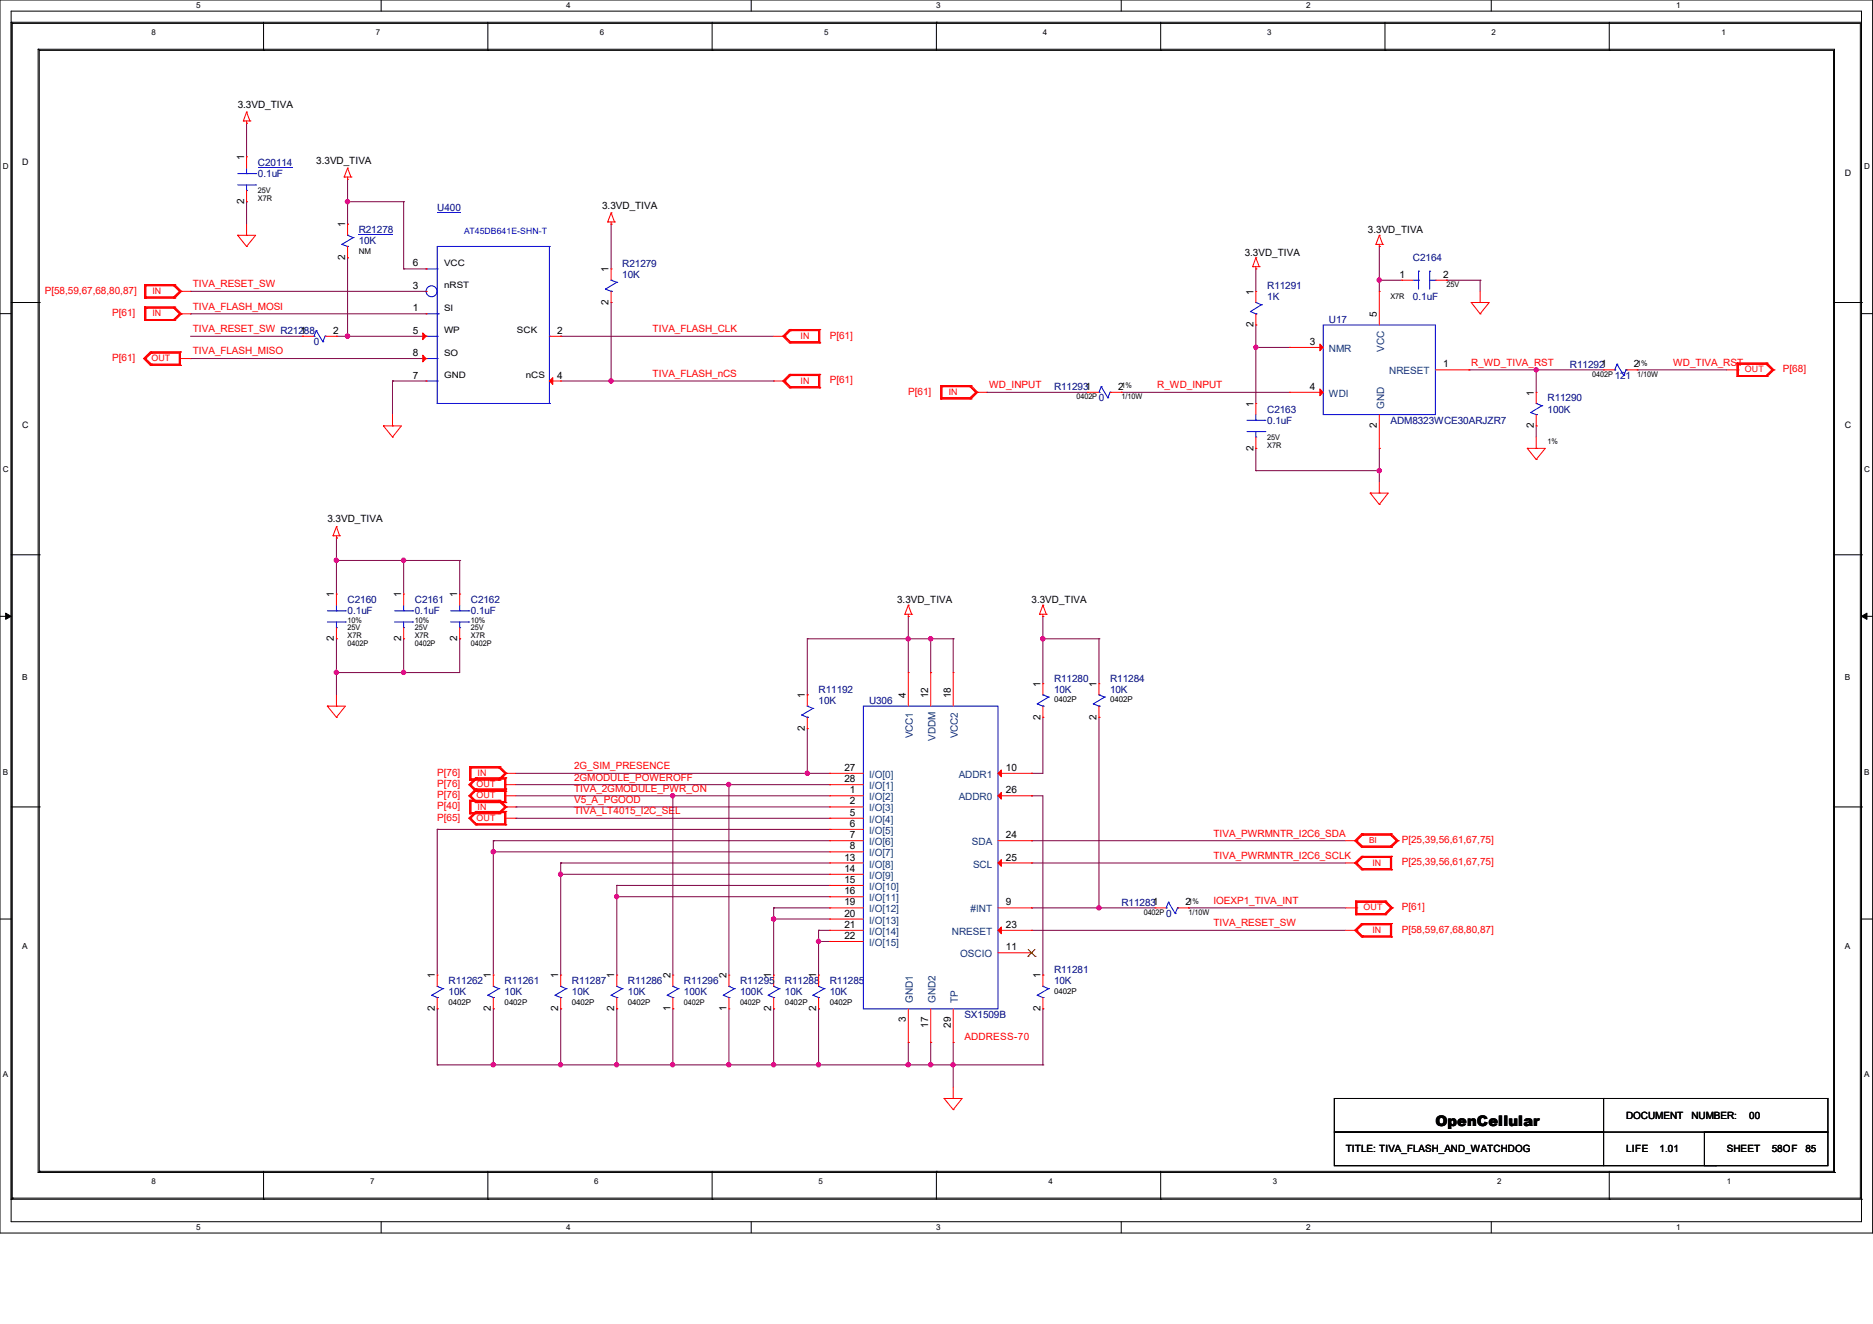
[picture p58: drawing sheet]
<svg xmlns="http://www.w3.org/2000/svg" width="420mm" height="297mm" viewBox="0 0 420 297" stroke-linecap="round" stroke-linejoin="round" font-family="sans-serif">
<defs><g id="words">
<text font-size="3.3" x="321.9" y="252.5">OpenCellular</text>
<g font-size="2.2">
<text x="53.3" y="24.1">3.3VD_TIVA</text>
<text x="54.7" y="35.9" transform="rotate(-90 54.7 35.9)">1</text>
<text x="70.9" y="36.7">3.3VD_TIVA</text>
<text x="54.7" y="45.8" transform="rotate(-90 54.7 45.8)">2</text>
<text x="135" y="46.8">3.3VD_TIVA</text>
<text x="77.4" y="51" transform="rotate(-90 77.4 51)">1</text>
<text x="306.7" y="52.3">3.3VD_TIVA</text>
<text x="77.4" y="58.3" transform="rotate(-90 77.4 58.3)">2</text>
<text x="92.5" y="59.8">6</text>
<text x="279.1" y="57.3">3.3VD_TIVA</text>
<text x="92.5" y="64.8">3</text>
<text x="136.5" y="61.1" transform="rotate(-90 136.5 61.1)">1</text>
<text x="313.8" y="62.3">1</text>
<text x="323.6" y="62.3">2</text>
<text x="92.5" y="69.9">1</text>
<text x="136.5" y="68.4" transform="rotate(-90 136.5 68.4)">2</text>
<text x="281.1" y="66.1" transform="rotate(-90 281.1 66.1)">1</text>
<text x="308.7" y="71.1" transform="rotate(-90 308.7 71.1)">5</text>
<text x="67.4" y="74.9">1</text>
<text x="74.7" y="74.9">2</text>
<text x="92.5" y="74.9">5</text>
<text x="125" y="74.9">2</text>
<text x="281.1" y="73.4" transform="rotate(-90 281.1 73.4)">2</text>
<text x="293.7" y="77.4">3</text>
<text x="92.5" y="79.9">8</text>
<text x="323.6" y="82.4">1</text>
<text x="366.4" y="82.4">2</text>
<text x="92.5" y="84.9">7</text>
<text x="125" y="84.9">4</text>
<text x="250.7" y="87.5">2</text>
<text x="293.7" y="87.5">4</text>
<text x="343.9" y="88.7" transform="rotate(-90 343.9 88.7)">1</text>
<text x="281.1" y="91.2" transform="rotate(-90 281.1 91.2)">1</text>
<text x="281.1" y="101.1" transform="rotate(-90 281.1 101.1)">2</text>
<text x="308.7" y="96.1" transform="rotate(-90 308.7 96.1)">2</text>
<text x="343.9" y="96.1" transform="rotate(-90 343.9 96.1)">2</text>
<text x="73.4" y="117.2">3.3VD_TIVA</text>
<text x="74.9" y="134" transform="rotate(-90 74.9 134)">1</text>
<text x="90" y="134" transform="rotate(-90 90 134)">1</text>
<text x="102.5" y="134" transform="rotate(-90 102.5 134)">1</text>
<text x="201.2" y="135.3">3.3VD_TIVA</text>
<text x="231.3" y="135.3">3.3VD_TIVA</text>
<text x="74.9" y="143.8" transform="rotate(-90 74.9 143.8)">2</text>
<text x="90" y="143.8" transform="rotate(-90 90 143.8)">2</text>
<text x="102.5" y="143.8" transform="rotate(-90 102.5 143.8)">2</text>
<text x="233.3" y="154.1" transform="rotate(-90 233.3 154.1)">1</text>
<text x="245.9" y="154.1" transform="rotate(-90 245.9 154.1)">1</text>
<text x="180.5" y="156.6" transform="rotate(-90 180.5 156.6)">1</text>
<text x="203.1" y="156.6" transform="rotate(-90 203.1 156.6)">4</text>
<text x="208.2" y="156.6" transform="rotate(-90 208.2 156.6)">12</text>
<text x="213.2" y="156.6" transform="rotate(-90 213.2 156.6)">18</text>
<text x="233.3" y="161.5" transform="rotate(-90 233.3 161.5)">2</text>
<text x="245.9" y="161.5" transform="rotate(-90 245.9 161.5)">2</text>
<text x="180.5" y="164" transform="rotate(-90 180.5 164)">2</text>
<text x="189.4" y="172.9">27</text>
<text x="225.6" y="172.9">10</text>
<text x="189.4" y="175.5">28</text>
<text x="190.6" y="178">1</text>
<text x="225.6" y="178">26</text>
<text x="190.6" y="180.5">2</text>
<text x="190.6" y="183">5</text>
<text x="190.6" y="185.5">6</text>
<text x="190.6" y="188">7</text>
<text x="190.6" y="190.5">8</text>
<text x="225.6" y="188">24</text>
<text x="189.4" y="193">13</text>
<text x="189.4" y="195.6">14</text>
<text x="225.6" y="193">25</text>
<text x="189.4" y="198.1">15</text>
<text x="189.4" y="200.6">16</text>
<text x="189.4" y="203.1">19</text>
<text x="225.6" y="203.1">9</text>
<text x="265.8" y="203.1">2</text>
<text x="189.4" y="205.6">20</text>
<text x="189.4" y="208.2">21</text>
<text x="225.6" y="208.2">23</text>
<text x="189.4" y="210.7">22</text>
<text x="225.6" y="213.2">11</text>
<text x="97.5" y="219.5" transform="rotate(-90 97.5 219.5)">1</text>
<text x="110.1" y="219.5" transform="rotate(-90 110.1 219.5)">1</text>
<text x="125.2" y="219.5" transform="rotate(-90 125.2 219.5)">1</text>
<text x="137.8" y="219.5" transform="rotate(-90 137.8 219.5)">1</text>
<text x="150.3" y="219.5" transform="rotate(-90 150.3 219.5)">2</text>
<text x="162.9" y="219.5" transform="rotate(-90 162.9 219.5)">2</text>
<text x="172.9" y="219.5" transform="rotate(-90 172.9 219.5)">1</text>
<text x="183" y="219.5" transform="rotate(-90 183 219.5)">1</text>
<text x="233.3" y="219.5" transform="rotate(-90 233.3 219.5)">1</text>
<text x="97.5" y="226.8" transform="rotate(-90 97.5 226.8)">2</text>
<text x="110.1" y="226.8" transform="rotate(-90 110.1 226.8)">2</text>
<text x="125.2" y="226.8" transform="rotate(-90 125.2 226.8)">2</text>
<text x="137.8" y="226.8" transform="rotate(-90 137.8 226.8)">2</text>
<text x="150.3" y="226.8" transform="rotate(-90 150.3 226.8)">1</text>
<text x="162.9" y="226.8" transform="rotate(-90 162.9 226.8)">1</text>
<text x="172.9" y="226.8" transform="rotate(-90 172.9 226.8)">2</text>
<text x="183" y="226.8" transform="rotate(-90 183 226.8)">2</text>
<text x="233.3" y="226.8" transform="rotate(-90 233.3 226.8)">2</text>
<text x="203.1" y="229.4" transform="rotate(-90 203.1 229.4)">3</text>
<text x="208.2" y="230.6" transform="rotate(-90 208.2 230.6)">17</text>
<text x="213.2" y="230.6" transform="rotate(-90 213.2 230.6)">29</text>
<text x="364.6" y="251">DOCUMENT</text>
<text x="379.3" y="251">NUMBER:</text>
<text x="392.3" y="251">00</text>
<text x="301.8" y="258.5">TITLE: TIVA_FLASH_AND_WATCHDOG</text>
<text x="364.6" y="258.5">LIFE</text>
<text x="372.1" y="258.5">1.01</text>
<text x="387.2" y="258.5">SHEET</text>
<text x="397.3" y="258.5">58OF</text>
<text x="404.8" y="258.5">85</text>
</g>
<g font-size="2.2" fill="#000080">
<text x="57.8" y="39.8">0.1uF</text>
<text x="57.8" y="37.2">C20114</text>
<text x="98" y="47.3">U400</text>
<text x="80.4" y="52.3">R21278</text>
<text x="80.4" y="54.8">10K</text>
<text x="139.5" y="59.9">R21279</text>
<text x="316.8" y="58.6">C2164</text>
<text x="139.5" y="62.4">10K</text>
<text x="284.1" y="64.9">R11291</text>
<text x="284.1" y="67.4">1K</text>
<text x="316.8" y="67.4">0.1uF</text>
<text x="70.4" y="77.5">0</text>
<text x="298" y="72.4">U17</text>
<text x="352" y="82.5">R112921</text>
<text x="236.3" y="87.5">R112931</text>
<text x="362.1" y="85">121</text>
<text x="246.4" y="90">0</text>
<text x="284.1" y="95">0.1uF</text>
<text x="284.1" y="92.5">C2163</text>
<text x="311.8" y="95">ADM8323WCE30ARJZR7</text>
<text x="347" y="90">R11290</text>
<text x="347" y="92.5">100K</text>
<text x="77.9" y="137.8">0.1uF</text>
<text x="77.9" y="135.3">C2160</text>
<text x="93" y="137.8">0.1uF</text>
<text x="93" y="135.3">C2161</text>
<text x="105.6" y="137.8">0.1uF</text>
<text x="105.6" y="135.3">C2162</text>
<text x="183.6" y="155.4">R11192</text>
<text x="236.3" y="152.9">R11280</text>
<text x="236.3" y="155.4">10K</text>
<text x="248.9" y="152.9">R11284</text>
<text x="248.9" y="155.4">10K</text>
<text x="183.6" y="157.9">10K</text>
<text x="194.9" y="157.9">U306</text>
<text x="251.5" y="203.2">R112831</text>
<text x="261.5" y="205.7">0</text>
<text x="100.6" y="220.8">R11262</text>
<text x="113.2" y="220.8">R11261</text>
<text x="128.2" y="220.8">R11287</text>
<text x="140.8" y="220.8">R11286</text>
<text x="153.4" y="220.8">R11296</text>
<text x="165.9" y="220.8">R11295</text>
<text x="176" y="220.8">R11288</text>
<text x="186.1" y="220.8">R11285</text>
<text x="236.3" y="218.3">R11281</text>
<text x="236.3" y="220.8">10K</text>
<text x="100.6" y="223.3">10K</text>
<text x="113.2" y="223.3">10K</text>
<text x="128.2" y="223.3">10K</text>
<text x="140.8" y="223.3">10K</text>
<text x="153.4" y="223.3">100K</text>
<text x="165.9" y="223.3">100K</text>
<text x="176" y="223.3">10K</text>
<text x="186.1" y="223.3">10K</text>
<text x="216.2" y="228.3">SX1509B</text>
</g>
<g font-size="2.2" fill="#f00">
<text x="10" y="65.9">P[58,59,67,68,80,87]</text>
<text x="43.2" y="64.4">TIVA_RESET_SW</text>
<text x="25.1" y="70.9">P[61]</text>
<text x="43.2" y="69.5">TIVA_FLASH_MOSI</text>
<text x="43.2" y="74.5">TIVA_RESET_SW R21288</text>
<text x="146.3" y="74.5">TIVA_FLASH_CLK</text>
<text x="186.1" y="75.9">P[61]</text>
<text x="25.1" y="81">P[61]</text>
<text x="43.2" y="79.5">TIVA_FLASH_MISO</text>
<text x="329.9" y="82">R_WD_TIVA_RST</text>
<text x="375.2" y="82">WD_TIVA_RST</text>
<text x="399.8" y="83.5">P[68]</text>
<text x="146.3" y="84.5">TIVA_FLASH_nCS</text>
<text x="186.1" y="86">P[61]</text>
<text x="203.7" y="88.5">P[61]</text>
<text x="221.8" y="87.1">WD_INPUT</text>
<text x="259.5" y="87.1">R_WD_INPUT</text>
<text x="128.7" y="172.6">2G_SIM_PRESENCE</text>
<text x="98" y="174">P[76]</text>
<text x="98" y="176.5">P[76]</text>
<text x="98" y="179">P[76]</text>
<text x="128.7" y="175.1">2GMODULE_POWEROFF</text>
<text x="128.7" y="177.6">TIVA_2GMODULE_PWR_ON</text>
<text x="98" y="181.6">P[40]</text>
<text x="98" y="184.1">P[65]</text>
<text x="128.7" y="180.1">V5_A_PGOOD</text>
<text x="128.7" y="182.6">TIVA_LT4015_I2C_SEL</text>
<text x="272.1" y="187.7">TIVA_PWRMNTR_I2C6_SDA</text>
<text x="314.3" y="189.1">P[25,39,56,61,67,75]</text>
<text x="272.1" y="192.7">TIVA_PWRMNTR_I2C6_SCLK</text>
<text x="314.3" y="194.1">P[25,39,56,61,67,75]</text>
<text x="272.1" y="202.7">IOEXP1_TIVA_INT</text>
<text x="272.1" y="207.8">TIVA_RESET_SW</text>
<text x="314.3" y="209.2">P[58,59,67,68,80,87]</text>
<text x="314.3" y="204.2">P[61]</text>
<text x="216.2" y="233.3">ADDRESS-70</text>
</g>
<g font-size="2.2" fill="#004080">
<text x="298" y="79">NMR</text>
<text x="310.3" y="78.9" transform="rotate(-90 310.3 78.9)">VCC</text>
<text x="311.5" y="84">NRESET</text>
<text x="298" y="89">WDI</text>
<text x="310.3" y="91.7" transform="rotate(-90 310.3 91.7)">GND</text>
<text x="204.7" y="165.6" transform="rotate(-90 204.7 165.6)">VCC1</text>
<text x="209.8" y="166.2" transform="rotate(-90 209.8 166.2)">VDDM</text>
<text x="214.8" y="165.6" transform="rotate(-90 214.8 165.6)">VCC2</text>
<text x="194.9" y="179.5">I/O[2]</text>
<text x="194.9" y="174.5">I/O[0]</text>
<text x="194.9" y="177">I/O[1]</text>
<text x="215" y="174.5">ADDR1</text>
<text x="215" y="179.5">ADDR0</text>
<text x="194.9" y="182">I/O[3]</text>
<text x="194.9" y="184.6">I/O[4]</text>
<text x="194.9" y="187.1">I/O[5]</text>
<text x="194.9" y="189.6">I/O[6]</text>
<text x="217.9" y="189.6">SDA</text>
<text x="194.9" y="192.1">I/O[7]</text>
<text x="194.9" y="194.6">I/O[8]</text>
<text x="194.9" y="197.1">I/O[9]</text>
<text x="218.2" y="194.6">SCL</text>
<text x="194.9" y="199.6">I/O[10]</text>
<text x="194.9" y="202.2">I/O[11]</text>
<text x="194.9" y="204.7">I/O[12]</text>
<text x="194.9" y="207.2">I/O[13]</text>
<text x="194.9" y="209.7">I/O[14]</text>
<text x="213.4" y="209.7">NRESET</text>
<text x="217.6" y="204.7">#INT</text>
<text x="194.9" y="212.2">I/O[15]</text>
<text x="215.3" y="214.8">OSCIO</text>
<text x="204.7" y="225" transform="rotate(-90 204.7 225)">GND1</text>
<text x="209.8" y="225" transform="rotate(-90 209.8 225)">GND2</text>
<text x="214.8" y="225" transform="rotate(-90 214.8 225)">TP</text>
</g>
<g font-size="2">
<text x="5" y="37">D</text>
<text x="413.6" y="39.5">D</text>
<text x="99.6" y="59.6">VCC</text>
<text x="99.6" y="64.7">nRST</text>
<text x="99.6" y="69.7">SI</text>
<text x="99.6" y="74.7">WP</text>
<text x="115.9" y="74.7">SCK</text>
<text x="99.6" y="79.8">SO</text>
<text x="99.6" y="84.8">GND</text>
<text x="117.9" y="84.8">nCS</text>
<text x="5" y="96.1">C</text>
<text x="413.6" y="96.1">C</text>
</g>
<g font-size="2" fill="#f00">
<text x="34.2" y="65.9">IN</text>
<text x="34.2" y="71">IN</text>
<text x="179.5" y="76">IN</text>
<text x="34" y="81">OUT</text>
<text x="391.2" y="83.5">OUT</text>
<text x="179.5" y="86.1">IN</text>
<text x="212.7" y="88.6">IN</text>
<text x="106.8" y="176.6">OUT</text>
<text x="106.8" y="179.1">OUT</text>
<text x="107.1" y="174.1">IN</text>
<text x="106.8" y="184.1">OUT</text>
<text x="107.1" y="181.6">IN</text>
<text x="307.8" y="194.2">IN</text>
<text x="305.8" y="204.2">OUT</text>
<text x="307.8" y="209.3">IN</text>
</g>
<text font-size="1.9" fill="#00f" x="104.1" y="52.5">AT45DB641E-SHN-T</text>
<g font-size="1.9">
<text x="5" y="152.6">B</text>
<text x="413.6" y="152.6">B</text>
<text x="5" y="212.9">A</text>
<text x="413.6" y="212.9">A</text>
</g>
<text font-size="1.9" fill="#f00" x="307" y="189">BI</text>
<g font-size="1.8">
<text x="44" y="1.9">5</text>
<text x="127" y="1.9">4</text>
<text x="209.9" y="1.9">3</text>
<text x="292.9" y="1.9">2</text>
<text x="375.9" y="1.9">1</text>
<text x="34" y="7.9">8</text>
<text x="84.2" y="7.9">7</text>
<text x="134.5" y="7.9">6</text>
<text x="184.8" y="7.9">5</text>
<text x="233.8" y="7.9">4</text>
<text x="284.1" y="7.9">3</text>
<text x="334.4" y="7.9">2</text>
<text x="386" y="7.9">1</text>
<text x=".6" y="38">D</text>
<text x="418" y="38">D</text>
<text x="80.4" y="56.9">NM</text>
<text x=".6" y="105.9">C</text>
<text x="418" y="105.9">C</text>
<text x="236.3" y="157.5">0402P</text>
<text x="248.9" y="157.5">0402P</text>
<text x=".6" y="173.8">B</text>
<text x="418" y="173.8">B</text>
<text x="100.6" y="225.4">0402P</text>
<text x="113.2" y="225.4">0402P</text>
<text x="128.2" y="225.4">0402P</text>
<text x="140.8" y="225.4">0402P</text>
<text x="176" y="225.4">0402P</text>
<text x="186.1" y="225.4">0402P</text>
<text x="236.3" y="222.9">0402P</text>
<text x=".6" y="241.7">A</text>
<text x="418" y="241.7">A</text>
<text x="34" y="265.6">8</text>
<text x="83" y="265.6">7</text>
<text x="133.3" y="265.6">6</text>
<text x="183.6" y="265.6">5</text>
<text x="235.1" y="265.6">4</text>
<text x="285.4" y="265.6">3</text>
<text x="335.7" y="265.6">2</text>
<text x="387.2" y="265.6">1</text>
<text x="44" y="275.9">5</text>
<text x="127" y="275.9">4</text>
<text x="209.9" y="275.9">3</text>
<text x="292.9" y="275.9">2</text>
<text x="375.9" y="275.9">1</text>
</g>
<g font-size="1.7">
<text x="57.8" y="45.1">X7R</text>
<text x="57.8" y="43.3">25V</text>
<text x="324.4" y="64.5">25V</text>
<text x="311.8" y="67">X7R</text>
<text x="367.1" y="82">1%</text>
<text x="241.4" y="89.6">0402P</text>
<text x="251.5" y="87.1">1%</text>
<text x="251.5" y="89.6">1/10W</text>
<text x="357" y="84.6">0402P</text>
<text x="367.1" y="84.6">1/10W</text>
<text x="284.1" y="100.4">X7R</text>
<text x="284.1" y="98.6">25V</text>
<text x="347" y="99.6">1%</text>
<text x="77.9" y="143.2">X7R</text>
<text x="77.9" y="141.4">25V</text>
<text x="77.9" y="139.7">10%</text>
<text x="93" y="143.2">X7R</text>
<text x="93" y="141.4">25V</text>
<text x="93" y="139.7">10%</text>
<text x="105.6" y="143.2">X7R</text>
<text x="105.6" y="141.4">25V</text>
<text x="105.6" y="139.7">10%</text>
<text x="77.9" y="144.9">0402P</text>
<text x="93" y="144.9">0402P</text>
<text x="105.6" y="144.9">0402P</text>
<text x="266.5" y="202.8">1%</text>
<text x="256.5" y="205.3">0402P</text>
<text x="266.5" y="205.3">1/10W</text>
<text x="153.4" y="225.4">0402P</text>
<text x="165.9" y="225.4">0402P</text>
</g>
</g></defs>
<path d="M0 0h419.9v276.6h-419.9zM2.5 2.5h414.9v271.6h-414.9z" fill="none" stroke="#000" stroke-width=".22"/>
<g fill="#fff">
<path d="M44 .3h1v1.9h-1z"/>
<path d="M44 274.3h1v2h-1z"/>
</g>
<path d="M85.5 0v2.5M85.5 274.1v2.5" fill="none" stroke="#000" stroke-width=".22"/>
<g fill="#fff">
<path d="M127 .3h.9v1.9h-.9z"/>
<path d="M127 274.3h.9v2h-.9z"/>
</g>
<path d="M168.4 0v2.5M168.4 274.1v2.5" fill="none" stroke="#000" stroke-width=".22"/>
<g fill="#fff">
<path d="M209.9 .3h1v1.9h-1z"/>
<path d="M209.9 274.3h1v2h-1z"/>
</g>
<path d="M251.4 0v2.5M251.4 274.1v2.5" fill="none" stroke="#000" stroke-width=".22"/>
<g fill="#fff">
<path d="M292.9 .3h1v1.9h-1z"/>
<path d="M292.9 274.3h1v2h-1z"/>
</g>
<path d="M334.4 0v2.5M334.4 274.1v2.5" fill="none" stroke="#000" stroke-width=".22"/>
<g fill="#fff">
<path d="M375.9 .3h1v1.9h-1z"/>
<path d="M375.9 274.3h1v2h-1z"/>
<path d="M.6 36.4h1.3v2h-1.3z"/>
<path d="M418 36.4h1.3v2h-1.3z"/>
<path d="M.6 104.3h1.3v2h-1.3z"/>
<path d="M418 104.3h1.3v2h-1.3z"/>
</g>
<path d="M0 70.4h2.5M417.4 70.4h2.5" fill="none" stroke="#000" stroke-width=".22"/>
<g fill="#fff">
<path d="M.6 172.2h1.2v2h-1.2z"/>
<path d="M418 172.2h1.2v2h-1.2z"/>
</g>
<path d="M0 138.3h2.5M417.4 138.3h2.5" fill="none" stroke="#000" stroke-width=".22"/>
<path d="M1.3 137.5l1.2 .8-1.2 .6zM417.4 138.3l1.2-.8v1.4z" fill="#000" stroke="#000" stroke-width=".22"/>
<g fill="#fff">
<path d="M.6 240.1h1.2v2h-1.2z"/>
<path d="M418 240.1h1.2v2h-1.2z"/>
</g>
<g fill="none" stroke="#000" stroke-width=".22">
<path d="M2.5 5h.1M2.5 5h414.9v264M2.5 5v264M2.8 5.2h.1M2.8 5.2v263.6M2.8 5.2h414.4v263.6M8.6 11h.1M8.6 11v252M8.6 11h402.8v252M8.8 11.3h.1M8.8 11.3h402.3v251.5M8.8 11.3v251.5"/>
<path d="M59.1 11.3h.1M59.1 5v6.3M109.4 11.3h.1M109.4 5v6.3M159.7 11.3h.1M159.7 5v6.3M210 5h.1M210 5v6.3M260.3 11.3h.1M260.3 5v6.3M310.6 11.3h.1M310.6 5v6.3"/>
<path d="M360.8 11.3h.1M360.8 5v6.3M2.5 67.9h6.3M8.8 67.9h.1M411.1 67.9h6.3M417.4 67.9h.1M2.5 124.5h6.3M8.8 124.5h.1M411.1 124.5h6.3M417.4 124.5h.1M2.5 181h6.3M8.8 181h.1"/>
<path d="M411.1 181h6.3M417.4 181h.1M0 206.2h2.5M417.4 206.2h2.5M299.2 246.4h110.7v7.6h-110.7zM299.2 254h60.4v7.5h-60.4zM359.6 246.4h.1M359.6 246.4v7.6M382.2 254h27.7v7.5h-27.7zM2.5 269h.1M2.5 269h414.9M2.8 268.8h.1"/>
<path d="M2.8 268.8h414.4M8.6 263h.1M8.6 263h402.8M8.8 262.8h.1M8.8 262.8h402.3M59.1 269h.1M59.1 262.8v6.2M109.4 269h.1M109.4 262.8v6.2M159.7 269h.1M159.7 262.8v6.2M210 262.8h.1"/>
<path d="M210 262.8v6.2M260.3 269h.1M260.3 262.8v6.2M359.6 261.5h25.1M360.8 269h.1M360.8 262.8v6.2M384.7 261.5h.1M411.1 262.8h.1M411.4 263h.1M417.2 268.8h.1M417.4 269h.1"/>
</g>
<g fill="none" stroke="#800040" stroke-width=".22">
<path d="M55.3 27.6h.1M55.3 27.6v7.6M55.3 45.3h.1M55.3 45.3v5M77.9 57.8h.1M77.9 45.3h.1M77.9 50.3h.1M77.9 40.2v10.1M77.9 57.8v17.6M77.9 45.3h12.6M90.5 45.3h.1M90.5 45.3v15"/>
<path d="M137 50.3h.1M137 50.3v10M309.3 55.3h.1M309.3 55.3v10.1M42.7 65.4h.1M42.7 70.4h.1M42.7 65.4h52.8M42.7 75.4h25.2M42.7 70.4h52.8M67.9 75.4h.1M75.4 75.4h.1M75.4 75.4h20.1"/>
<path d="M90.5 60.3h.1M90.5 60.3h5M95.5 75.4h.1M125.7 75.4h.1M125.7 75.4h47.8M137 67.9h.1M137 67.9v17.6M281.6 77.9h.1M281.6 72.9h.1M281.6 60.3h.1M281.6 60.3v5.1M281.6 72.9v17.6"/>
<path d="M281.6 77.9h7.6M309.3 62.9h.1M309.3 62.9h5M324.4 62.9h.1M324.4 62.9h7.5M331.9 62.9h.1M331.9 62.9v2.5M42.7 80.4h.1M42.7 80.4h52.8M88 85.5h.1M88 85.5v7.5M88 85.5h7.5"/>
<path d="M125.7 85.5h47.8M137 85.5h.1M173.5 85.5h.1M221.3 88h.1M221.3 88h22.6M251.5 88h.1M251.5 88h37.7M329.4 83h.1M329.4 83h30.2M344.5 83h.1M344.5 95.5h.1M344.5 83v5"/>
<path d="M344.5 95.5v2.5M367.1 83h.1M367.1 83h20.1M281.6 100.6h.1M281.6 105.6h.1M281.6 100.6v5M281.6 105.6h27.7M309.3 100.6h.1M309.3 105.6h.1M309.3 100.6v7.5M75.4 125.7h.1M75.4 120.7h.1"/>
<path d="M75.4 120.7v12.6M75.4 125.7h27.7M90.5 125.7h.1M90.5 125.7v7.6M103.1 125.7h.1M103.1 125.7v7.6M203.7 138.3h.1M203.7 138.3v12.6M233.8 138.3h.1M233.8 138.3v15.1M75.4 143.3h.1M75.4 150.9h.1"/>
<path d="M75.4 143.3v12.6M90.5 143.3h.1M90.5 150.9h.1M90.5 143.3v7.6M103.1 143.3h.1M103.1 143.3v7.6h-27.7M181 143.3h.1M181 155.9h.1M181 143.3h32.7M181 143.3v12.6M203.7 143.3h.1M208.7 143.3h.1"/>
<path d="M208.7 143.3v7.6M213.7 143.3h.1M213.7 143.3v7.6M233.8 143.3h.1M233.8 143.3h12.6M246.4 143.3h.1M246.4 143.3v10.1M115.7 173.5h70.4M115.7 178.5h70.4M115.7 176h70.4M150.9 178.5h.1M150.9 178.5v40.2"/>
<path d="M163.4 176h.1M163.4 176v42.7M181 173.5h.1M181 163.4h.1M181 163.4v10.1M186.1 176h.1M231.3 173.5h.1M231.3 178.5h.1M231.3 178.5h2.5v40.2M233.8 160.9h.1M233.8 160.9v12.6h-2.5M246.4 160.9h.1"/>
<path d="M246.4 160.9v42.8M98 186.1h.1M98 186.1v32.6M98 186.1h88.1M110.6 188.6h.1M110.6 191.1h.1M110.6 188.6h75.5M110.6 188.6v30.1M110.6 191.1h75.5M115.7 181h.1M115.7 183.6h.1M115.7 181h70.4"/>
<path d="M115.7 183.6h70.4M125.7 193.6h.1M125.7 196.1h.1M125.7 193.6h60.4M125.7 193.6v25.1M125.7 196.1h60.4M138.3 198.6h.1M138.3 198.6v20.1M138.3 198.6h47.8M231.3 193.6h.1M231.3 188.6h.1M231.3 193.6h70.5"/>
<path d="M231.3 188.6h70.5M138.3 201.2h.1M138.3 201.2h47.8M173.5 203.7h.1M173.5 206.2h.1M173.5 203.7h12.6M173.5 203.7v15M173.5 206.2h12.6M183.6 211.2h.1M183.6 208.7h.1M183.6 208.7h2.5M183.6 208.7v10"/>
<path d="M183.6 211.2h2.5M231.3 208.7h.1M231.3 203.7h.1M231.3 208.7h70.5M231.3 203.7h27.7M233.8 218.7h.1M246.4 203.7h.1M266.5 203.7h.1M266.5 203.7h35.3M98 226.3h.1M98 238.9h.1M98 238.9h135.8"/>
<path d="M98 226.3v12.6M110.6 226.3h.1M110.6 238.9h.1M110.6 226.3v12.6M125.7 226.3h.1M125.7 238.9h.1M125.7 226.3v12.6M138.3 226.3h.1M138.3 226.3v12.6M150.9 238.9h.1M150.9 226.3h.1M150.9 226.3v12.6"/>
<path d="M163.4 238.9h.1M163.4 226.3v12.6M173.5 226.3h.1M173.5 238.9h.1M173.5 226.3v12.6M183.6 226.3h.1M183.6 238.9h.1M183.6 226.3v12.6M203.7 233.8h.1M203.7 238.9h.1M203.7 233.8v5.1M208.7 238.9h.1"/>
<path d="M208.7 233.8h.1M208.7 233.8v5.1M213.7 233.8h.1M213.7 238.9h.1M213.7 233.8v10.1M233.8 226.3h.1M233.8 238.9h.1M233.8 226.3v12.6"/>
</g>
<g fill="#f0f" stroke="#f0f" stroke-width=".22">
<circle cx="77.9" cy="75.4" r=".49"/>
<circle cx="203.6" cy="143.3" r=".49"/>
<circle cx="208.7" cy="143.3" r=".49"/>
<circle cx="213.7" cy="238.8" r=".48"/>
<circle cx="208.7" cy="238.8" r=".49"/>
<circle cx="233.8" cy="143.3" r=".49"/>
<circle cx="246.4" cy="203.6" r=".49"/>
<circle cx="125.7" cy="238.8" r=".48"/>
<circle cx="203.6" cy="238.8" r=".49"/>
<circle cx="183.5" cy="238.8" r=".49"/>
<circle cx="138.2" cy="238.8" r=".48"/>
<circle cx="181" cy="173.5" r=".48"/>
<circle cx="173.5" cy="238.8" r=".49"/>
<circle cx="110.6" cy="238.8" r=".49"/>
<circle cx="183.5" cy="211.2" r=".49"/>
<circle cx="173.5" cy="206.2" r=".49"/>
<circle cx="138.2" cy="201.1" r=".48"/>
<circle cx="125.7" cy="196.1" r=".48"/>
<circle cx="110.6" cy="191.1" r=".49"/>
<circle cx="90.5" cy="125.7" r=".49"/>
<circle cx="90.5" cy="150.8" r=".49"/>
<circle cx="75.4" cy="150.8" r=".48"/>
<circle cx="75.4" cy="125.7" r=".48"/>
<circle cx="281.6" cy="77.9" r=".48"/>
<circle cx="309.3" cy="62.8" r=".49"/>
<circle cx="344.5" cy="83" r=".48"/>
<circle cx="309.3" cy="105.6" r=".49"/>
<circle cx="150.8" cy="178.5" r=".48"/>
<circle cx="163.4" cy="176" r=".48"/>
<circle cx="163.4" cy="238.8" r=".48"/>
<circle cx="150.8" cy="238.8" r=".48"/>
<circle cx="137" cy="85.4" r=".49"/>
<circle cx="77.9" cy="45.2" r=".49"/>
</g>
<g fill="none" stroke="#f00" stroke-width=".22">
<path d="M54.6 27.1h.1M54.6 27.1h1.4M55.3 27.6h.1M55.3 25.1h.1M55.3 35.2h.1M55.3 27.1v.5M55.3 35.2v2.5M55.3 25.1l-.7 2M55.3 25.1l.7 2M56 27.1h.1M77.2 39.7h.1M77.2 39.7h1.5"/>
<path d="M77.9 37.7h.1M77.9 39.7v.5M77.9 37.7l-.7 2M77.9 37.7l.8 2M78.7 39.7h.1M53.3 52.8h.1M53.3 52.8l2 2.5M53.3 52.8h4l-2 2.5M55.3 52.8h.1M55.3 55.3h.1M55.3 45.3h.1M55.3 42.7v2.6"/>
<path d="M55.3 50.3v2.5M77.9 40.2h.1M77.9 50.3h.1M77.9 57.8h.1M77.9 50.3v2.5M77.9 55.3v2.5M136.3 49.8h.1M136.3 49.8h1.5M137 50.3h.1M137 47.8h.1M137 49.8v.5M137 47.8l-.7 2"/>
<path d="M137 47.8l.8 2M137.8 49.8h.1M280.9 59.8h.1M280.9 59.8h1.5M281.6 57.8h.1M281.6 59.8v.5M281.6 57.8l-.7 2M281.6 57.8l.8 2M282.4 59.8h.1M308.5 54.8h.1M308.5 54.8h1.5M309.3 55.3h.1"/>
<path d="M309.3 52.8h.1M309.3 54.8v.5M309.3 52.8l-.8 2M309.3 52.8l.7 2M310 54.8h.1M32.4 63.8h.1M32.4 66.9h.1M32.4 68.9h.1M32.4 71.9h.1M32.4 63.8h6.8M32.4 63.8v3.1M32.4 68.9v3"/>
<path d="M32.4 66.9h6.8M32.4 68.9h6.8M32.4 71.9h6.8M32.7 64.1h.1M32.7 66.6h.1M32.7 69.1h.1M32.7 71.7h.1M32.7 64.1h6.2M32.7 64.1v2.5M32.7 69.1v2.6M32.7 66.6h6.2M32.7 69.1h6.2"/>
<path d="M32.7 71.7h6.2M33.7 79h.1M33.7 79h6.8M33.7 79l-1.5 1.4M34 79.2h.1M34 79h.1M34 79.2l-1.3 1.2M34 79.2h6.2M34 79.2l-1.6 1.2M34 79l-1.6 1.4M38.9 64.1h.1M38.9 66.6h.1"/>
<path d="M38.9 63.8h.1M38.9 66.9h.1M38.9 69.1h.1M38.9 71.7h.1M38.9 68.9h.1M38.9 71.9h.1M38.9 64.1l1.3 1.3M38.9 64.1l1.6 1.3M38.9 63.8l1.6 1.6M38.9 69.1l1.3 1.3M38.9 69.1l1.6 1.3M38.9 68.9l1.6 1.5"/>
<path d="M39.2 63.8h.1M39.2 66.9h.1M39.2 68.9h.1M39.2 71.9h.1M39.2 63.8l1.5 1.6M39.2 68.9l1.5 1.5M40.2 65.4h.1M40.2 70.4h.1M40.2 79.2h.1M40.2 65.4h2.5M40.2 65.4l-1.3 1.2M40.2 70.4h2.5"/>
<path d="M40.2 70.4l-1.3 1.3M40.2 79.2v2.5M40.5 65.4h.1M40.5 70.4h.1M40.5 79h.1M40.5 65.4l-1.6 1.5M40.5 65.4l-1.6 1.2M40.5 70.4l-1.6 1.5M40.5 70.4l-1.6 1.3M40.5 79v3M40.7 65.4h.1M40.7 70.4h.1"/>
<path d="M40.7 65.4l-1.5 1.5M40.7 70.4l-1.5 1.5M67.9 75.4h.1M67.9 75.4h2.5M72.9 75.4h2.5M75.4 75.4h.1M95.5 70.4h.1M95.5 65.4h.1M95.5 75.4h.1M95.5 60.3h.1M123.2 75.4h2.5M125.7 75.4h.1"/>
<path d="M137 60.3h.1M137 67.9h.1M137 60.3v2.6M137 65.4v2.5M173.5 75.4h2.5M175.5 75.4h.1M175.5 75.4l1.5 1.5M175.8 75.4h.1M175.8 75.4l1.4 1.5M175.8 75.4l1.4 1.3M176 75.4h.1M176 75.4l1.2 1.3"/>
<path d="M177 73.9h.1M177 76.9h.1M177 73.9h6.8M177 76.9h6.8M177 73.9l-1.5 1.5M177.2 74.2h.1M177.2 76.7h.1M177.2 73.9h.1M177.2 76.9h.1M177.2 74.2l-1.2 1.2M177.2 74.2h6.4M177.2 74.2l-1.4 1.2"/>
<path d="M177.2 76.7h6.4M177.2 73.9l-1.4 1.5M183.6 74.2h.1M183.6 76.7h.1M183.6 74.2v2.5M183.8 73.9h.1M183.8 76.9h.1M183.8 73.9v3M281.6 60.3h.1M281.6 65.4h.1M281.6 72.9h.1M281.6 65.4v2.5"/>
<path d="M281.6 70.4v2.5M289.2 77.9h.1M289.2 77.9h7.5M309.3 65.4h.1M309.3 65.4v7.5M314.3 62.9h.1M314.3 62.9h2.5M321.9 62.9h2.5M324.4 62.9h.1M329.9 67.9h.1M329.9 67.9l2 2.5M329.9 67.9h4l-2 2.5"/>
<path d="M331.9 67.9h.1M331.9 70.4h.1M331.9 65.4v2.5M32.2 80.4h.1M32.2 80.4l1.5 1.6M32.4 80.4h.1M32.4 80.4l1.6 1.6M32.4 80.4l1.6 1.3M32.7 80.4h.1M32.7 80.4l1.3 1.3M33.7 82h.1M33.7 82h6.8"/>
<path d="M34 81.7h.1M34 82h.1M34 81.7h6.2M40.2 80.4h.1M40.2 81.7h.1M40.2 80.4h2.5M40.5 82h.1M86 95.5h.1M86 95.5l2 2.5M86 95.5h4l-2 2.5M88 95.5h.1M88 98h.1"/>
<path d="M88 93v2.5M95.5 80.4h.1M95.5 85.5h.1M123.2 85.5h2.5M125.7 85.5h.1M173.5 85.5h2.5M175.5 85.5h.1M175.5 85.5l1.5 1.5M175.8 85.5h.1M175.8 85.5l1.4 1.5M175.8 85.5l1.4 1.2M176 85.5h.1"/>
<path d="M176 85.5l1.2 1.2M177 84h.1M177 87h.1M177 84h6.8M177 87h6.8M177 84l-1.5 1.5M177.2 84.2h.1M177.2 86.7h.1M177.2 84h.1M177.2 87h.1M177.2 84.2l-1.2 1.3M177.2 84.2h6.4"/>
<path d="M177.2 84.2l-1.4 1.3M177.2 86.7h6.4M177.2 84l-1.4 1.5M183.6 84.2h.1M183.6 86.7h.1M183.6 84.2v2.5M183.8 84h.1M183.8 87h.1M183.8 84v3M210.9 86.5h.1M210.9 89.5h.1M210.9 86.5h6.9"/>
<path d="M210.9 86.5v3M210.9 89.5h6.9M211.2 86.7h.1M211.2 89.2h.1M211.2 86.7h6.3M211.2 86.7v2.5M211.2 89.2h6.3M217.5 86.7h.1M217.5 89.2h.1M217.5 86.5h.1M217.5 89.5h.1M217.5 86.7l1.2 1.3"/>
<path d="M217.5 86.7l1.5 1.3M217.5 86.5l1.5 1.5M217.8 86.5h.1M217.8 89.5h.1M217.8 86.5l1.4 1.5M218.7 88h.1M218.7 88h2.6M218.7 88l-1.2 1.2M219 88h.1M219 88l-1.5 1.5M219 88l-1.5 1.2M219.2 88h.1"/>
<path d="M219.2 88l-1.4 1.5M243.9 88h.1M243.9 88h2.5M248.9 88h2.6M251.5 88h.1M281.6 90.5h.1M281.6 90.5v2.5M281.6 98v2.6M289.2 88h.1M289.2 88h7.5M309.3 93v7.6M321.9 83h7.5"/>
<path d="M329.4 83h.1M344.5 88h.1M344.5 95.5h.1M344.5 88v2.5M344.5 93v2.5M344.5 98v2.6M359.6 83h.1M359.6 83h2.5M364.6 83h2.5M367.1 83h.1M387.2 83h2.6M389.5 81.4h.1"/>
<path d="M389.5 84.5h.1M389.5 81.4h6.8M389.5 81.4v3.1M389.5 84.5h6.8M389.8 83h.1M389.8 81.7h.1M389.8 84.2h.1M389.8 84.2h6.2M389.8 81.7h6.2M389.8 81.7v2.5M396 81.7h.1M396 84.2h.1"/>
<path d="M396 81.4h.1M396 84.5h.1M396 81.7l1.3 1.3M396 81.7l1.6 1.3M396 81.4l1.6 1.6M396.3 81.4h.1M396.3 84.5h.1M396.3 81.4l1.5 1.6M397.3 83h.1M397.3 83l-1.3 1.2M397.6 83h.1M397.6 83l-1.6 1.5"/>
<path d="M397.6 83l-1.6 1.2M397.8 83h.1M397.8 83l-1.5 1.5M75.4 118.2h.1M75.4 118.2l-.7 2M75.4 118.2l.8 2M281.6 100.6h.1M307.3 110.6h.1M307.3 110.6l2 2.6M307.3 110.6h4l-2 2.6M309.3 110.6h.1M309.3 113.2h.1"/>
<path d="M309.3 100.6h.1M309.3 108.1v2.5M342.5 100.6h.1M342.5 100.6l2 2.5M342.5 100.6h4l-2 2.5M344.5 100.6h.1M344.5 103.1h.1M74.7 120.2h.1M74.7 120.2h1.5M75.4 120.7h.1M75.4 133.3h.1M75.4 120.2v.5"/>
<path d="M75.4 133.3v2.5M76.2 120.2h.1M90.5 133.3h.1M90.5 133.3v2.5M103.1 133.3h.1M103.1 133.3v2.5M202.9 137.8h.1M202.9 137.8h1.5M203.7 138.3h.1M203.7 135.8h.1M203.7 137.8v.5M203.7 135.8l-.8 2"/>
<path d="M203.7 135.8l.7 2M204.4 137.8h.1M233.1 137.8h.1M233.1 137.8h1.5M233.8 138.3h.1M233.8 135.8h.1M233.8 137.8v.5M233.8 135.8l-.7 2M233.8 135.8l.8 2M234.6 137.8h.1M73.4 158.4h.1M73.4 158.4l2 2.5"/>
<path d="M73.4 158.4h4l-2 2.5M75.4 158.4h.1M75.4 143.3h.1M75.4 140.8v2.5M75.4 155.9v2.5M90.5 143.3h.1M90.5 140.8v2.5M103.1 143.3h.1M103.1 140.8v2.5M181 155.9h.1M181 155.9v2.5M203.7 150.9h.1"/>
<path d="M203.7 150.9v7.5M208.7 150.9h.1M208.7 150.9v7.5M213.7 150.9h.1M213.7 150.9v7.5M233.8 153.4h.1M233.8 153.4v2.5M233.8 158.4v2.5M246.4 153.4h.1M246.4 153.4v2.5M246.4 158.4v2.5M75.4 160.9h.1"/>
<path d="M105.1 176h.1M105.1 178.5h.1M105.1 176l1.5 1.5M105.1 178.5l1.5 1.5M105.3 172h.1M105.3 175h.1M105.3 176h.1M105.3 178.5h.1M105.3 179.5h.1M105.3 172h6.8M105.3 172v3M105.3 179.5v3"/>
<path d="M105.3 175h6.8M105.3 176l1.5 1.5M105.3 176l1.5 1.2M105.3 178.5l1.5 1.5M105.3 178.5l1.5 1.3M105.3 179.5h6.8M105.6 172.3h.1M105.6 174.8h.1M105.6 176h.1M105.6 178.5h.1M105.6 179.8h.1M105.6 172.3h6.3"/>
<path d="M105.6 172.3v2.5M105.6 179.8v2.5M105.6 174.8h7.6M105.6 176l1.2 1.2M105.6 178.5l1.2 1.3M105.6 179.8h7.6M106.6 174.5h.1M106.6 177.5h.1M106.6 177h.1M106.6 174.5h6.8M106.6 177.5h6.8M106.6 174.5l-1.5 1.5"/>
<path d="M106.6 177h6.8M106.6 177l-1.5 1.5M106.8 174.8h.1M106.8 177.2h.1M106.8 174.5h.1M106.8 177.5h.1M106.8 179.8h.1M106.8 177h.1M106.8 174.8l-1.2 1.2M106.8 177.2h6.4M106.8 174.8l-1.5 1.2M106.8 174.5l-1.5 1.5"/>
<path d="M106.8 177.2l-1.2 1.3M106.8 177.2l-1.5 1.3M106.8 177l-1.5 1.5M111.9 172.3h.1M111.9 174.8h.1M111.9 172h.1M111.9 175h.1M111.9 179.8h.1M111.9 179.5h.1M111.9 172.3l1.3 1.2M111.9 172.3l1.5 1.2M111.9 172l1.5 1.5"/>
<path d="M111.9 179.8l1.3 1.2M111.9 179.8l1.5 1.2M111.9 179.5l1.5 1.5M112.1 172h.1M112.1 175h.1M112.1 179.5h.1M112.1 172l1.5 1.5M112.1 179.5l1.5 1.5M113.2 173.5h.1M113.2 176h.1M113.2 174.8h.1M113.2 177.2h.1"/>
<path d="M113.2 178.5h.1M113.2 179.8h.1M113.2 173.5h2.5M113.2 173.5l-1.3 1.3M113.2 176h2.5M113.2 174.8v5M113.2 178.5h2.5M113.4 173.5h.1M113.4 174.5h.1M113.4 177.5h.1M113.4 177h.1M113.4 173.5l-1.5 1.5"/>
<path d="M113.4 173.5l-1.5 1.3M113.4 174.5v5.5M113.6 173.5h.1M113.6 173.5l-1.5 1.5M181 163.4h.1M181 160.9v2.5M186.1 178.5h.1M186.1 173.5h.1M186.1 176h.1M186.1 173.5h7.5M186.1 176h7.5M186.1 178.5h7.5"/>
<path d="M223.8 173.5h7.5M223.8 178.5h7.5M231.3 173.5h.1M231.3 178.5h.1M233.8 160.9h.1M246.4 160.9h.1M105.1 183.6h.1M105.1 183.6l1.5 1.4M105.3 182.5h.1M105.3 183.6h.1M105.3 182.5h6.8M105.3 183.6l1.5 1.4"/>
<path d="M105.3 183.6l1.5 1.2M105.6 182.3h.1M105.6 183.6h.1M105.6 182.3h7.6M105.6 183.6l1.2 1.2M106.6 180h.1M106.6 182h.1M106.6 185h.1M106.6 180h6.8M106.6 182h6.8M106.6 185h6.8M106.6 182l-1.5 1.6"/>
<path d="M106.8 180h.1M106.8 182.3h.1M106.8 184.8h.1M106.8 182h.1M106.8 185h.1M106.8 182.3l-1.2 1.3M106.8 184.8h6.4M106.8 182.3l-1.5 1.3M106.8 182l-1.5 1.6M111.9 182.3h.1M111.9 182.5h.1M112.1 182.5h.1"/>
<path d="M113.2 181h.1M113.2 183.6h.1M113.2 182.3h.1M113.2 184.8h.1M113.2 182.3v2.5M113.2 181h2.5M113.2 181l-1.3 1.3M113.2 183.6h2.5M113.4 180h.1M113.4 181h.1M113.4 182h.1M113.4 185h.1"/>
<path d="M113.4 182v3M113.4 181l-1.5 1.5M113.4 181l-1.5 1.3M113.6 181h.1M113.6 181l-1.5 1.5M186.1 181h.1M186.1 183.6h.1M186.1 186.1h.1M186.1 188.6h.1M186.1 191.1h.1M186.1 193.6h.1M186.1 196.1h.1"/>
<path d="M186.1 198.6h.1M186.1 188.6h7.5M186.1 193.6h7.5M186.1 181h7.5M186.1 183.6h7.5M186.1 186.1h7.5M186.1 191.1h7.5M186.1 196.1h7.5M186.1 198.6h7.5M223.8 188.6h7.5M223.8 193.6h7.5M231.3 188.6h.1"/>
<path d="M231.3 193.6h.1M301.8 188.6h2.4M301.8 193.6h2.4M303.7 188.6h.1M303.7 193.6h.1M303.7 188.6l1.6 1.5h6.7M303.7 193.6l1.6 1.5M304 188.6h.1M304 193.6h.1M304 188.6l1.5 1.2M304 188.6l1.5 1.5M304 193.6l1.5 1.5"/>
<path d="M304 193.6l1.5 1.3M304.2 188.6h.1M304.2 193.6h.1M304.2 188.6l1.3 1.2M304.2 193.6l1.3 1.3M305.3 187.1h.1M305.3 192.1h.1M305.3 195.1h.1M305.3 187.1l-1.6 1.5M305.3 187.1h6.7M305.3 192.1h6.7M305.3 195.1h6.7"/>
<path d="M305.3 192.1l-1.6 1.5M305.5 187.3h.1M305.5 187.1h.1M305.5 192.4h.1M305.5 194.9h.1M305.5 192.1h.1M305.5 195.1h.1M305.5 187.3l-1.3 1.3M305.5 187.3l-1.5 1.3M305.5 187.1l-1.5 1.5M305.5 189.8h6.3M305.5 187.3h6.3"/>
<path d="M305.5 192.4l-1.3 1.2M305.5 192.4h6.3M305.5 192.4l-1.5 1.2M305.5 194.9h6.3M305.5 192.1l-1.5 1.5M311.8 190.1h.1M311.8 187.1h.1M311.8 189.8h.1M311.8 187.3h.1M311.8 192.4h.1M311.8 194.9h.1M311.8 187.1l1.5 1.5"/>
<path d="M311.8 187.3l1.5 1.3M311.8 187.3l1.3 1.3M311.8 192.4v2.5M312 190.1h.1M312 187.1h.1M312 192.1h.1M312 195.1h.1M312 187.1l1.6 1.5M312 192.1v3M313.1 188.6h.1M313.1 188.6l-1.3 1.2M313.3 188.6h.1"/>
<path d="M313.3 188.6l-1.5 1.5M313.3 188.6l-1.5 1.2M313.6 188.6h.1M313.6 188.6l-1.6 1.5M98 218.7h.1M98 218.7v2.6M110.6 218.7h.1M110.6 218.7v2.6M125.7 218.7h.1M125.7 218.7v2.6M138.3 218.7h.1M138.3 218.7v2.6"/>
<path d="M150.9 218.7h.1M150.9 218.7v2.6M163.4 218.7h.1M163.4 218.7v2.6M173.5 218.7h.1M173.5 218.7v2.6M183.6 218.7h.1M183.6 218.7v2.6M186.1 201.2h.1M186.1 203.7h.1M186.1 206.2h.1M186.1 208.7h.1"/>
<path d="M186.1 211.2h.1M186.1 208.7h7.5M186.1 203.7h7.5M186.1 201.2h7.5M186.1 206.2h7.5M186.1 211.2h7.5M223.8 208.7h7.5M223.8 203.7h7.5M223.8 213.7h7.5M231.3 203.7h.1M231.3 213.7h.1M231.3 208.7h.1"/>
<path d="M233.8 218.7h.1M233.8 218.7v2.6M259 203.7h.1M259 203.7h2.5M264 203.7h2.5M266.5 203.7h.1M301.8 208.7h2.4M301.8 203.7h2.4M303.7 208.7h.1M303.7 208.7l1.6 1.5M304 208.7h.1M304 202.1h.1"/>
<path d="M304 205.2h.1M304 208.7l1.5 1.5M304 208.7l1.5 1.3M304 202.1h6.8M304 202.1v3.1M304 205.2h6.8M304.2 208.7h.1M304.2 203.7h.1M304.2 202.4h.1M304.2 204.9h.1M304.2 208.7l1.3 1.3M304.2 202.4h6.4"/>
<path d="M304.2 202.4v2.5M304.2 204.9h6.4M305.3 207.2h.1M305.3 210.2h.1M305.3 207.2h6.7M305.3 210.2h6.7M305.3 207.2l-1.6 1.5M305.5 207.4h.1M305.5 210h.1M305.5 207.2h.1M305.5 210.2h.1M305.5 207.4l-1.3 1.3"/>
<path d="M305.5 207.4h6.3M305.5 207.4l-1.5 1.3M305.5 210h6.3M305.5 207.2l-1.5 1.5M310.6 202.4h.1M310.6 204.9h.1M310.6 202.1h.1M310.6 205.2h.1M310.6 202.4l1.2 1.3M310.6 202.4l1.4 1.3M310.6 202.1l1.4 1.6M310.8 202.1h.1"/>
<path d="M310.8 205.2h.1M310.8 202.1l1.5 1.6M311.8 207.4h.1M311.8 210h.1M311.8 203.7h.1M311.8 207.4v2.6M311.8 203.7l-1.2 1.2M312 207.2h.1M312 210.2h.1M312 203.7h.1M312 207.2v3M312 203.7l-1.4 1.5"/>
<path d="M312 203.7l-1.4 1.2M312.3 203.7h.1M312.3 203.7l-1.5 1.5M98 226.3h.1M98 223.8v2.5M110.6 226.3h.1M110.6 223.8v2.5M125.7 226.3h.1M125.7 223.8v2.5M138.3 226.3h.1M138.3 223.8v2.5M150.9 226.3h.1"/>
<path d="M150.9 223.8v2.5M163.4 226.3h.1M163.4 223.8v2.5M173.5 226.3h.1M173.5 223.8v2.5M183.6 226.3h.1M183.6 223.8v2.5M203.7 233.8h.1M203.7 226.3v7.5M208.7 233.8h.1M208.7 226.3v7.5M213.7 233.8h.1"/>
<path d="M213.7 226.3v7.5M233.8 226.3h.1M233.8 223.8v2.5M211.7 246.4h.1M211.7 246.4l2 2.5M211.7 246.4h4l-2 2.5M213.7 246.4h.1M213.7 248.9h.1M213.7 243.9v2.5"/>
</g>
<g fill="none" stroke="#00f" stroke-width=".22">
<path d="M53.3 38.9h4M55.3 38.9h.1M55.3 37.7v1.2M57.3 38.9h.1M53.3 41.5h4M55.3 42.7h.1M55.3 41.5v1.2M57.3 41.5h.1M76.7 54.8h.1M76.7 54.8l1.2 .5M77.9 55.3h.1M77.9 52.8h.1"/>
<path d="M77.9 52.8l1.3 .5M79.2 53.3h.1M79.2 53.3l-2.5 1.5M123.2 55.3h.1M123.2 55.3h-25.2v35.2M123.2 55.3v35.2M70.4 75.4h.1M70.9 74.2h.1M70.9 74.2l-.5 1.2M70.9 74.2l1.5 2.5M72.4 76.7h.1M72.9 75.4h.1"/>
<path d="M72.9 75.4l-.5 1.3M95.5 60.3h2.5M95.5 75.4h2.5M95.5 70.4h2.8M98 60.3h.1M98 75.4h.1M98.3 70.4h.1M123.2 75.4h.1M135.8 64.9h.1M135.8 64.9l1.2 .5M137 65.4h.1M137 62.9h.1"/>
<path d="M137 62.9l1.3 .4M138.3 63.3h.1M138.3 63.3l-2.5 1.6M280.4 69.9h.1M280.4 69.9l1.2 .5M281.6 70.4h.1M281.6 67.9h.1M281.6 67.9l1.3 .5M282.9 68.4h.1M282.9 68.4l-2.5 1.5M296.7 72.9h25.2v20.1h-25.2zM316.8 62.9h1.3"/>
<path d="M318.1 62.9h.1M318.1 60.8h.1M318.1 60.8v4.1M320.6 60.8h.1M320.6 62.9h1.3M320.6 60.8v4.1M321.9 62.9h.1M95.5 80.4h2.5M95.5 85.5h2.5M98 80.4h.1M98 85.5h.1M98 90.5h.1"/>
<path d="M98 90.5h25.2M123.2 85.5h.1M123.2 90.5h.1M246.4 88h.1M246.9 86.7h.1M246.9 86.7l-.5 1.3M246.9 86.7l1.5 2.5M248.4 89.2h.1M248.9 88h.1M248.9 88l-.5 1.2M279.6 94.3h4M279.6 96.8h4"/>
<path d="M281.6 98h.1M281.6 94.3h.1M281.6 93v1.3M281.6 96.8v1.2M283.6 94.3h.1M283.6 96.8h.1M343.2 92.5h.1M343.2 92.5l1.3 .5M344.5 93h.1M344.5 90.5h.1M344.5 90.5l1.2 .5M345.7 91h.1"/>
<path d="M345.7 91l-2.5 1.5M362.1 83h.1M362.6 81.7h.1M362.6 81.7l-.5 1.3M362.6 81.7l1.5 2.5M364.1 84.2h.1M364.6 83h.1M364.6 83l-.5 1.2M73.4 137h4M73.4 139.5h4M75.4 137h.1M75.4 135.8v1.2"/>
<path d="M75.4 139.5v1.3M77.4 137h.1M77.4 139.5h.1M88.5 137h4M88.5 139.5h4M90.5 137h.1M90.5 135.8v1.2M90.5 139.5v1.3M92.5 137h.1M92.5 139.5h.1M101 137h4.1M101 139.5h4.1"/>
<path d="M103.1 137h.1M103.1 135.8v1.2M103.1 139.5v1.3M105.1 137h.1M105.1 139.5h.1M75.4 140.8h.1M90.5 140.8h.1M103.1 140.8h.1M181 158.4h.1M181 158.4l1.3 .5M182.3 158.9h.1M182.3 158.9l-2.5 1.5"/>
<path d="M193.6 158.4h30.2v67.9h-30.2zM232.6 157.9h.1M232.6 157.9l1.2 .5M233.8 158.4h.1M233.8 155.9h.1M233.8 155.9l1.3 .5M235.1 156.4h.1M235.1 156.4l-2.5 1.5M245.2 157.9h.1M245.2 157.9l1.2 .5M246.4 158.4h.1M246.4 155.9h.1"/>
<path d="M246.4 155.9l1.3 .5M247.7 156.4h.1M247.7 156.4l-2.5 1.5M179.8 160.4h.1M179.8 160.4l1.2 .5M181 160.9h.1M261.5 203.7h.1M262 202.4h.1M262 202.4l-.5 1.3M262 202.4l1.5 2.5M263.5 204.9h.1M264 203.7h.1"/>
<path d="M264 203.7l-.5 1.2M96.8 223.3h.1M96.8 223.3l1.2 .5M98 223.8h.1M98 221.3h.1M98 221.3l1.3 .5M99.3 221.8h.1M99.3 221.8l-2.5 1.5M109.4 223.3h.1M109.4 223.3l1.2 .5M110.6 223.8h.1M110.6 221.3h.1"/>
<path d="M110.6 221.3l1.3 .5M111.9 221.8h.1M111.9 221.8l-2.5 1.5M124.5 223.3h.1M124.5 223.3l1.2 .5M125.7 223.8h.1M125.7 221.3h.1M125.7 221.3l1.3 .5M127 221.8h.1M127 221.8l-2.5 1.5M137 223.3h.1M137 223.3l1.3 .5"/>
<path d="M138.3 223.8h.1M138.3 221.3h.1M138.3 221.3l1.2 .5M139.5 221.8h.1M139.5 221.8l-2.5 1.5M149.6 223.3h.1M149.6 223.3l1.3 .5M150.9 221.3h.1M150.9 223.8h.1M150.9 221.3l1.2 .5M152.1 221.8h.1M152.1 221.8l-2.5 1.5"/>
<path d="M162.2 223.3h.1M162.2 223.3l1.2 .5M163.4 221.3h.1M163.4 223.8h.1M163.4 221.3l1.3 .5M164.7 221.8h.1M164.7 221.8l-2.5 1.5M172.3 223.3h.1M172.3 223.3l1.2 .5M173.5 223.8h.1M173.5 221.3h.1M173.5 221.3l1.3 .5"/>
<path d="M174.8 221.8h.1M174.8 221.8l-2.5 1.5M182.3 223.3h.1M182.3 223.3l1.3 .5M183.6 223.8h.1M183.6 221.3h.1M183.6 221.3l1.2 .5M184.8 221.8h.1M184.8 221.8l-2.5 1.5M232.6 223.3h.1M232.6 223.3l1.2 .5M233.8 223.8h.1"/>
<path d="M233.8 221.3h.1M233.8 221.3l1.3 .5M235.1 221.8h.1M235.1 221.8l-2.5 1.5"/>
<circle cx="96.8" cy="65.3" r="1.23"/>
</g>
<path d="M57.8 37.5h7.8M80.4 52.7h7.8M98 47.6h5.3" fill="none" stroke="#000080" stroke-width=".22"/>
<g fill="#f00" stroke="#f00" stroke-width=".22">
<path d="M224.5 172.7v1.5l-.7-.7z"/>
<path d="M223.8 208.7l.7-.8v1.6z"/>
<path d="M223.8 193.6l.7-.8v1.6z"/>
<path d="M223.8 178.5l.7-.7v1.5z"/>
<path d="M123.2 85.5l.8-.8v1.5z"/>
<path d="M94.8 74.7l.7 .7-.7 .8z"/>
<path d="M94.8 79.7l.7 .7-.7 .8z"/>
<path d="M296 77.2l.7 .7-.7 .8z"/>
<path d="M296 87.2l.7 .8-.7 .8z"/>
</g>
<path d="M230.5 214.5h.1M230.5 213l1.6 1.5M232.1 213l-1.6 1.5M232.1 214.5h.1" fill="none" stroke="#804000" stroke-width=".22"/>
<use href="#words"/>
</svg>
